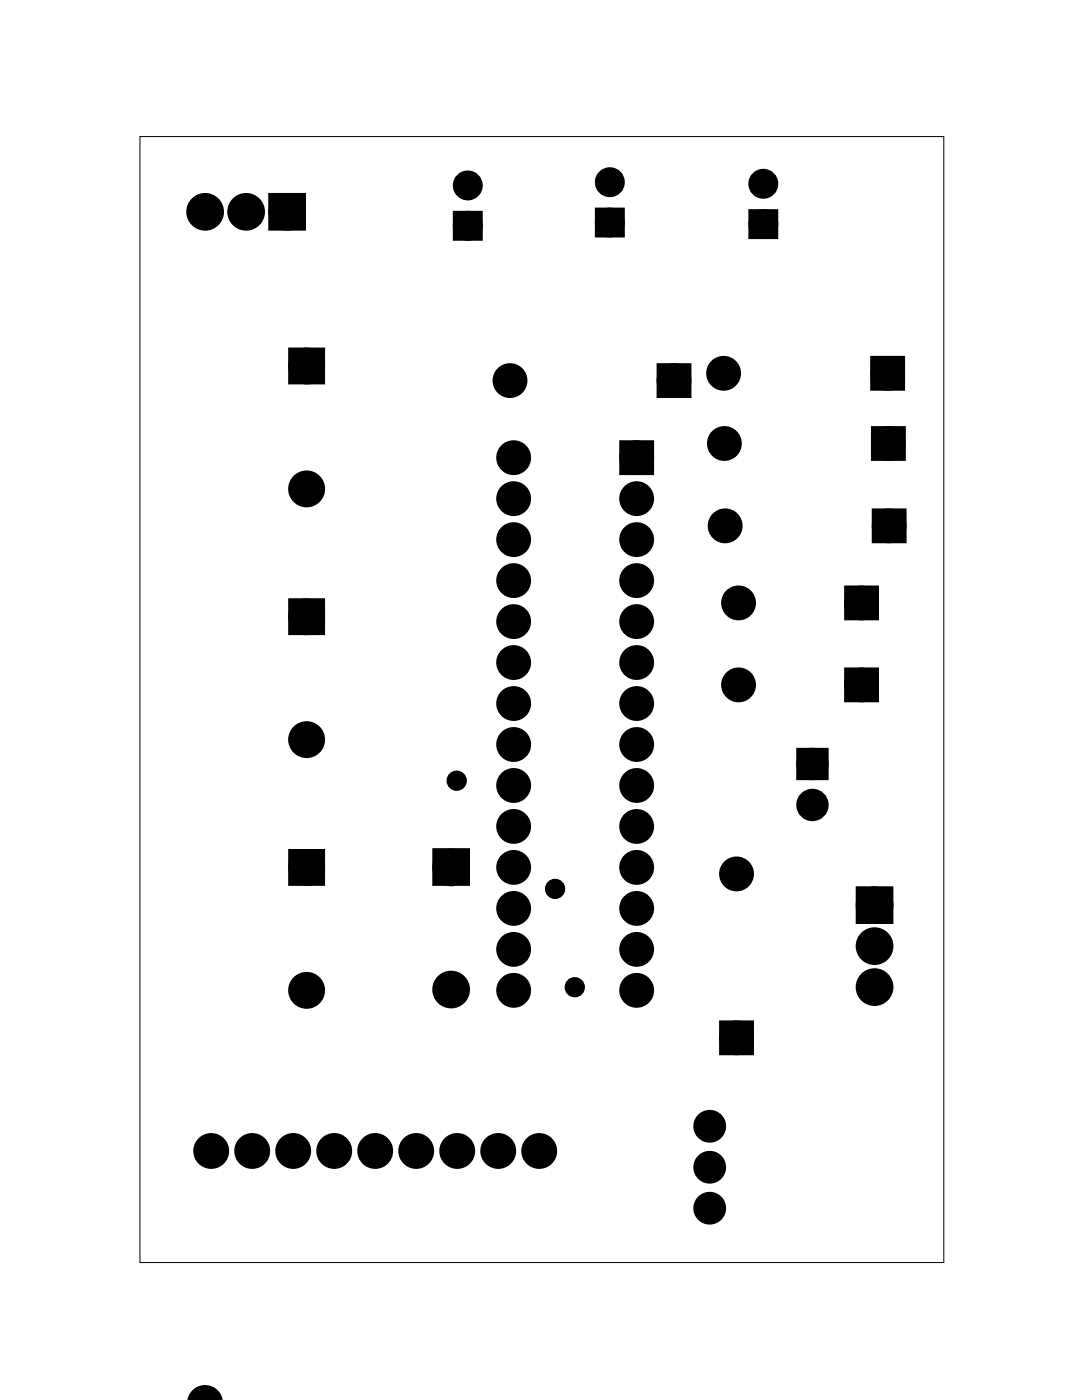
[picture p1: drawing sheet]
<svg xmlns="http://www.w3.org/2000/svg" width="67mm" height="87mm" viewBox="0 0 67 87" stroke-linecap="round" stroke-linejoin="round" font-family="sans-serif">
<path d="M8.7 8.5h49.8v69.8h-49.8z" fill="none" stroke="#000" stroke-width=".06"/>
<g fill="#000">
<path d="M17 12.3h1.6v1.6h-1.6zM28.4 13.4h1.2v1.2h-1.2zM37.2 13.2h1.2v1.2h-1.2zM46.7 13.3h1.2v1.2h-1.2zM18.2 21.9h1.6v1.5h-1.6zM18.2 37.5h1.6v1.5h-1.6zM38.7 27.7h1.4v1.4h-1.4zM41.1 22.9h1.4v1.4h-1.4zM52.7 36.7h1.4v1.4h-1.4zM54.3 22.4h1.4v1.4h-1.4zM54.3 26.8h1.4v1.4h-1.4zM54.4 31.9h1.4v1.4h-1.4z"/>
<path d="M18.2 53h1.6v1.5h-1.6zM27.2 53h1.5v1.5h-1.5zM49.7 46.7h1.2v1.3h-1.2zM53.4 55.3h1.6v1.6h-1.6zM52.7 41.8h1.4v1.4h-1.4zM44.9 63.6h1.4v1.4h-1.4zM12.2 86.4a.77 .77 0 0 1 1.3 .4h-1.6z"/>
<circle cx="13.1" cy="71.3" r=".76"/>
<circle cx="15.6" cy="71.3" r=".76"/>
<circle cx="18.2" cy="71.3" r=".76"/>
<circle cx="20.7" cy="71.3" r=".76"/>
<circle cx="23.2" cy="71.3" r=".76"/>
<circle cx="25.8" cy="71.3" r=".76"/>
<circle cx="28.3" cy="71.3" r=".76"/>
<circle cx="30.9" cy="71.3" r=".76"/>
<circle cx="33.4" cy="71.3" r=".76"/>
<circle cx="44" cy="69.8" r=".64"/>
<circle cx="44" cy="74.9" r=".64"/>
<circle cx="44" cy="72.4" r=".64"/>
</g>
<g fill="none" stroke="#000" stroke-width=".76" stroke-linecap="butt">
<path d="M17 12.3h1.6v1.6h-1.6zM18.2 21.9h1.6v1.5h-1.6zM18.2 37.5h1.6v1.5h-1.6zM38.7 27.7h1.4v1.4h-1.4zM41.1 22.9h1.4v1.4h-1.4zM52.7 36.7h1.4v1.4h-1.4zM54.3 22.4h1.4v1.4h-1.4zM54.3 26.8h1.4v1.4h-1.4zM54.4 31.9h1.4v1.4h-1.4zM18.2 53h1.6v1.5h-1.6zM27.2 53h1.5v1.5h-1.5zM52.7 41.8h1.4v1.4h-1.4z"/>
<path d="M53.4 55.3h1.6v1.6h-1.6zM44.9 63.6h1.4v1.4h-1.4z"/>
<circle cx="12.7" cy="13.1" r=".79"/>
<circle cx="15.2" cy="13.1" r=".79"/>
<circle cx="17.8" cy="13.1" r=".79"/>
<circle cx="19" cy="38.2" r=".76"/>
<circle cx="19" cy="22.7" r=".76"/>
<circle cx="19" cy="30.3" r=".76"/>
<circle cx="31.6" cy="23.6" r=".7"/>
<circle cx="31.8" cy="28.4" r=".7"/>
<circle cx="31.8" cy="38.5" r=".7"/>
<circle cx="31.8" cy="33.5" r=".7"/>
<circle cx="31.8" cy="30.9" r=".7"/>
<circle cx="31.8" cy="36" r=".7"/>
<circle cx="39.4" cy="28.4" r=".7"/>
<circle cx="39.4" cy="33.5" r=".7"/>
<circle cx="39.4" cy="30.9" r=".7"/>
<circle cx="39.4" cy="38.5" r=".7"/>
<circle cx="39.4" cy="36" r=".7"/>
<circle cx="41.8" cy="23.6" r=".7"/>
<circle cx="44.8" cy="23.1" r=".7"/>
<circle cx="44.9" cy="27.5" r=".7"/>
<circle cx="44.9" cy="32.6" r=".7"/>
<circle cx="45.8" cy="37.4" r=".7"/>
<circle cx="53.4" cy="37.4" r=".7"/>
<circle cx="55" cy="23.1" r=".7"/>
<circle cx="55" cy="27.5" r=".7"/>
<circle cx="55.1" cy="32.6" r=".7"/>
<circle cx="19" cy="53.8" r=".76"/>
<circle cx="19" cy="45.8" r=".76"/>
<circle cx="27.9" cy="53.8" r=".79"/>
<circle cx="31.8" cy="58.9" r=".7"/>
<circle cx="31.8" cy="53.8" r=".7"/>
<circle cx="31.8" cy="51.2" r=".7"/>
<circle cx="31.8" cy="56.3" r=".7"/>
<circle cx="31.8" cy="48.7" r=".7"/>
<circle cx="31.8" cy="43.6" r=".7"/>
<circle cx="31.8" cy="41.1" r=".7"/>
<circle cx="31.8" cy="46.2" r=".7"/>
<circle cx="39.4" cy="51.2" r=".7"/>
<circle cx="39.4" cy="58.9" r=".7"/>
<circle cx="39.4" cy="53.8" r=".7"/>
<circle cx="39.4" cy="56.3" r=".7"/>
<circle cx="39.4" cy="48.7" r=".7"/>
<circle cx="39.4" cy="46.2" r=".7"/>
<circle cx="39.4" cy="43.6" r=".7"/>
<circle cx="39.4" cy="41.1" r=".7"/>
<circle cx="45.6" cy="54.2" r=".7"/>
<circle cx="45.8" cy="42.5" r=".7"/>
<circle cx="53.4" cy="42.5" r=".7"/>
<circle cx="54.2" cy="58.6" r=".79"/>
<circle cx="54.2" cy="56.1" r=".79"/>
<circle cx="19" cy="61.4" r=".76"/>
<circle cx="27.9" cy="61.3" r=".79"/>
<circle cx="31.8" cy="61.4" r=".7"/>
<circle cx="39.4" cy="61.4" r=".7"/>
<circle cx="45.6" cy="64.3" r=".7"/>
<circle cx="54.2" cy="61.2" r=".79"/>
</g>
<g fill="#000">
<circle cx="12.7" cy="13.1" r=".79"/>
<circle cx="15.2" cy="13.1" r=".79"/>
<circle cx="17.8" cy="13.1" r=".79"/>
<circle cx="29" cy="11.5" r=".6"/>
<circle cx="29" cy="14" r=".6"/>
<circle cx="37.8" cy="13.8" r=".6"/>
<circle cx="37.8" cy="11.3" r=".6"/>
<circle cx="47.3" cy="11.4" r=".6"/>
<circle cx="47.3" cy="13.9" r=".6"/>
<circle cx="19" cy="38.2" r=".76"/>
<circle cx="19" cy="30.3" r=".76"/>
<circle cx="19" cy="22.7" r=".76"/>
<circle cx="31.6" cy="23.6" r=".7"/>
<circle cx="31.8" cy="28.4" r=".7"/>
<circle cx="31.8" cy="38.5" r=".7"/>
<circle cx="31.8" cy="33.5" r=".7"/>
<circle cx="31.8" cy="36" r=".7"/>
<circle cx="31.8" cy="30.9" r=".7"/>
<circle cx="39.4" cy="28.4" r=".7"/>
<circle cx="39.4" cy="38.5" r=".7"/>
<circle cx="39.4" cy="33.5" r=".7"/>
<circle cx="39.4" cy="36" r=".7"/>
<circle cx="39.4" cy="30.9" r=".7"/>
<circle cx="41.8" cy="23.6" r=".7"/>
<circle cx="44.8" cy="23.1" r=".7"/>
<circle cx="44.9" cy="27.5" r=".7"/>
<circle cx="44.9" cy="32.6" r=".7"/>
<circle cx="45.8" cy="37.4" r=".7"/>
<circle cx="53.4" cy="37.4" r=".7"/>
<circle cx="55" cy="23.1" r=".7"/>
<circle cx="55" cy="27.5" r=".7"/>
<circle cx="55.1" cy="32.6" r=".7"/>
<circle cx="19" cy="45.8" r=".76"/>
<circle cx="19" cy="53.8" r=".76"/>
<circle cx="27.9" cy="53.8" r=".79"/>
<circle cx="28.3" cy="48.4" r=".35"/>
<circle cx="31.8" cy="56.3" r=".7"/>
<circle cx="31.8" cy="51.2" r=".7"/>
<circle cx="31.8" cy="58.9" r=".7"/>
<circle cx="31.8" cy="48.7" r=".7"/>
<circle cx="31.8" cy="53.8" r=".7"/>
<circle cx="31.8" cy="46.2" r=".7"/>
<circle cx="31.8" cy="43.6" r=".7"/>
<circle cx="31.8" cy="41.1" r=".7"/>
<circle cx="34.4" cy="55.1" r=".35"/>
<circle cx="39.4" cy="56.3" r=".7"/>
<circle cx="39.4" cy="51.2" r=".7"/>
<circle cx="39.4" cy="48.7" r=".7"/>
<circle cx="39.4" cy="43.6" r=".7"/>
<circle cx="39.4" cy="58.9" r=".7"/>
<circle cx="39.4" cy="41.1" r=".7"/>
<circle cx="39.4" cy="53.8" r=".7"/>
<circle cx="39.4" cy="46.2" r=".7"/>
<circle cx="45.6" cy="54.2" r=".7"/>
<circle cx="45.8" cy="42.5" r=".7"/>
<circle cx="50.3" cy="47.4" r=".61"/>
<circle cx="50.3" cy="49.9" r=".61"/>
<circle cx="53.4" cy="42.5" r=".7"/>
<circle cx="54.2" cy="56.1" r=".79"/>
<circle cx="54.2" cy="58.6" r=".79"/>
<circle cx="19" cy="61.4" r=".76"/>
<circle cx="27.9" cy="61.3" r=".79"/>
<circle cx="31.8" cy="61.4" r=".7"/>
<circle cx="35.6" cy="61.2" r=".35"/>
<circle cx="39.4" cy="61.4" r=".7"/>
<circle cx="45.6" cy="64.3" r=".7"/>
<circle cx="54.2" cy="61.2" r=".79"/>
</g>
<g fill="none" stroke="#000" stroke-width=".65" stroke-linecap="butt">
<path d="M28.4 13.4h1.2v1.2h-1.2zM37.2 13.2h1.2v1.2h-1.2zM46.7 13.3h1.2v1.2h-1.2z"/>
<circle cx="29" cy="11.5" r=".6"/>
<circle cx="29" cy="14" r=".6"/>
<circle cx="37.8" cy="11.3" r=".6"/>
<circle cx="37.8" cy="13.8" r=".6"/>
<circle cx="47.3" cy="11.4" r=".6"/>
<circle cx="47.3" cy="13.9" r=".6"/>
</g>
<g fill="none" stroke="#000" stroke-width=".79" stroke-linecap="butt">
<path d="M49.7 46.7h1.2v1.3h-1.2z"/>
<circle cx="50.3" cy="47.4" r=".61"/>
<circle cx="50.3" cy="49.9" r=".61"/>
</g>
<g fill="none" stroke="#000" stroke-width=".7" stroke-linecap="butt">
<path d="M12 86.8a.74 .74 0 0 1 .7-.6 .74 .74 0 0 1 .7 .6"/>
<circle cx="13.1" cy="71.3" r=".76"/>
<circle cx="15.6" cy="71.3" r=".76"/>
<circle cx="18.2" cy="71.3" r=".76"/>
<circle cx="20.7" cy="71.3" r=".76"/>
<circle cx="23.2" cy="71.3" r=".76"/>
<circle cx="25.8" cy="71.3" r=".76"/>
<circle cx="28.3" cy="71.3" r=".76"/>
<circle cx="30.9" cy="71.3" r=".76"/>
<circle cx="33.4" cy="71.3" r=".76"/>
</g>
<g fill="none" stroke="#000" stroke-width=".76">
<circle cx="44" cy="72.4" r=".64"/>
<circle cx="44" cy="74.9" r=".64"/>
<circle cx="44" cy="69.8" r=".64"/>
</g>
<g fill="none" stroke="#000" stroke-width=".55">
<circle cx="28.3" cy="48.4" r=".35"/>
<circle cx="34.4" cy="55.1" r=".35"/>
<circle cx="35.6" cy="61.2" r=".35"/>
</g>
</svg>
